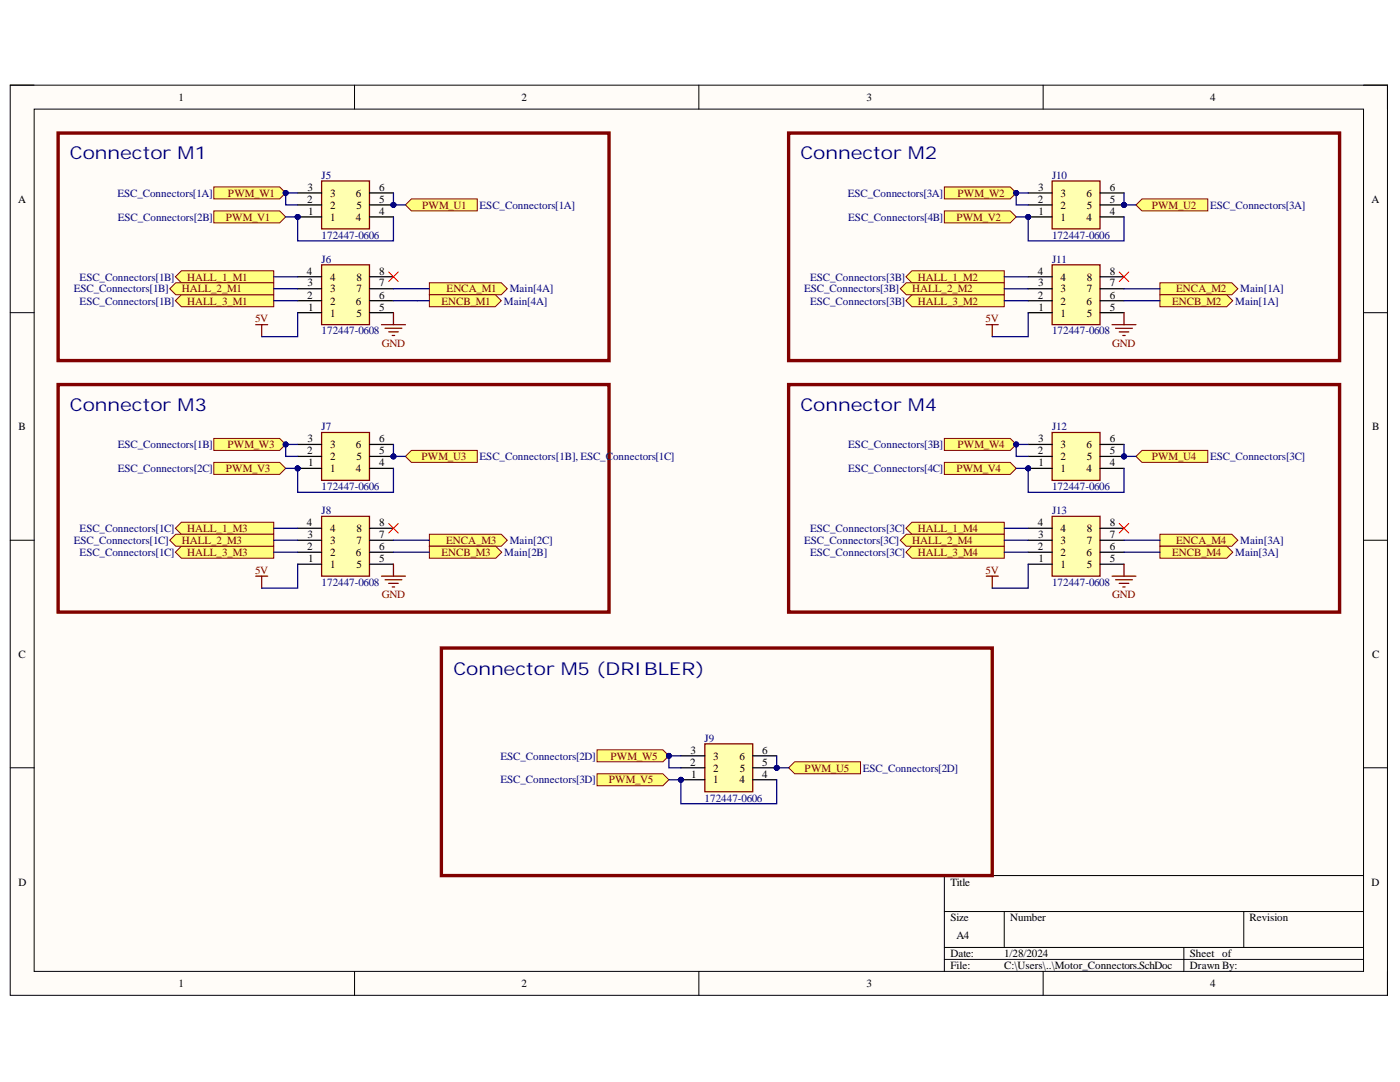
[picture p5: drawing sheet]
<svg xmlns="http://www.w3.org/2000/svg" width="279mm" height="216mm" viewBox="0 0 279 216" stroke-linecap="round" stroke-linejoin="round" font-family="sans-serif">
<defs><g id="words">
<g font-size="3.6" fill="#000080">
<text x="14" y="31.8">Connector M1</text>
<text x="159.7" y="31.8">Connector M2</text>
<text x="14" y="82">Connector M3</text>
<text x="159.7" y="82">Connector M4</text>
<text x="90.5" y="134.6">Connector M5 (DRIBLER)</text>
</g>
<g font-size="2.2">
<text x="35.6" y="20.1">1</text>
<text x="104.1" y="20.1">2</text>
<text x="172.9" y="20.1">3</text>
<text x="241.5" y="20.1">4</text>
<text x="3.6" y="40.4">A</text>
<text x="61.3" y="40.4">2</text>
<text x="61.4" y="38">3</text>
<text x="65.9" y="41.7">2</text>
<text x="65.9" y="39.2">3</text>
<text x="71" y="39.2">6</text>
<text x="71.1" y="41.7">5</text>
<text x="75.7" y="40.4">5</text>
<text x="75.7" y="38">6</text>
<text x="207.1" y="40.4">2</text>
<text x="207.2" y="38">3</text>
<text x="211.7" y="41.7">2</text>
<text x="211.7" y="39.2">3</text>
<text x="216.8" y="39.2">6</text>
<text x="216.9" y="41.7">5</text>
<text x="221.5" y="40.4">5</text>
<text x="221.5" y="38">6</text>
<text x="273.7" y="40.4">A</text>
<text x="61.5" y="42.9">1</text>
<text x="65.9" y="44.1">1</text>
<text x="71" y="44.1">4</text>
<text x="75.7" y="42.9">4</text>
<text x="207.3" y="42.9">1</text>
<text x="211.7" y="44.1">1</text>
<text x="216.8" y="44.1">4</text>
<text x="221.5" y="42.9">4</text>
<text x="61.2" y="54.8">4</text>
<text x="61.3" y="59.6">2</text>
<text x="61.4" y="57.2">3</text>
<text x="65.9" y="58.3">3</text>
<text x="65.9" y="56">4</text>
<text x="71.1" y="58.3">7</text>
<text x="71.1" y="56">8</text>
<text x="75.7" y="59.6">6</text>
<text x="75.7" y="57.2">7</text>
<text x="75.7" y="54.8">8</text>
<text x="207.1" y="59.6">2</text>
<text x="207.1" y="54.8">4</text>
<text x="207.2" y="57.2">3</text>
<text x="211.7" y="58.3">3</text>
<text x="211.7" y="56">4</text>
<text x="216.9" y="58.3">7</text>
<text x="216.9" y="56">8</text>
<text x="221.5" y="59.6">6</text>
<text x="221.5" y="57.2">7</text>
<text x="221.5" y="54.8">8</text>
<text x="61.5" y="62">1</text>
<text x="65.9" y="63.2">1</text>
<text x="65.9" y="60.8">2</text>
<text x="71" y="60.8">6</text>
<text x="71.1" y="63.2">5</text>
<text x="75.7" y="62">5</text>
<text x="207.3" y="62">1</text>
<text x="211.7" y="63.2">1</text>
<text x="211.7" y="60.8">2</text>
<text x="216.8" y="60.8">6</text>
<text x="216.9" y="63.2">5</text>
<text x="221.5" y="62">5</text>
<text x="3.7" y="85.8">B</text>
<text x="61.4" y="88.3">3</text>
<text x="65.9" y="89.5">3</text>
<text x="71" y="89.5">6</text>
<text x="75.7" y="88.3">6</text>
<text x="207.2" y="88.3">3</text>
<text x="211.7" y="89.5">3</text>
<text x="216.8" y="89.5">6</text>
<text x="221.5" y="88.3">6</text>
<text x="273.8" y="85.8">B</text>
<text x="61.3" y="90.6">2</text>
<text x="61.5" y="93">1</text>
<text x="65.9" y="94.2">1</text>
<text x="65.9" y="91.8">2</text>
<text x="71" y="94.2">4</text>
<text x="71.1" y="91.8">5</text>
<text x="75.7" y="93">4</text>
<text x="75.7" y="90.6">5</text>
<text x="207.1" y="90.6">2</text>
<text x="207.3" y="93">1</text>
<text x="211.7" y="94.2">1</text>
<text x="211.7" y="91.8">2</text>
<text x="216.8" y="94.2">4</text>
<text x="216.9" y="91.8">5</text>
<text x="221.5" y="93">4</text>
<text x="221.5" y="90.6">5</text>
<text x="61.2" y="105">4</text>
<text x="61.4" y="107.4">3</text>
<text x="65.9" y="106.2">4</text>
<text x="71.1" y="106.2">8</text>
<text x="75.7" y="107.4">7</text>
<text x="75.7" y="105">8</text>
<text x="207.1" y="105">4</text>
<text x="207.2" y="107.4">3</text>
<text x="211.7" y="106.2">4</text>
<text x="216.9" y="106.2">8</text>
<text x="221.5" y="107.4">7</text>
<text x="221.5" y="105">8</text>
<text x="61.3" y="109.7">2</text>
<text x="61.5" y="112.1">1</text>
<text x="65.9" y="113.4">1</text>
<text x="65.9" y="110.9">2</text>
<text x="65.9" y="108.6">3</text>
<text x="71" y="110.9">6</text>
<text x="71.1" y="113.4">5</text>
<text x="71.1" y="108.6">7</text>
<text x="75.7" y="112.1">5</text>
<text x="75.7" y="109.7">6</text>
<text x="207.1" y="109.7">2</text>
<text x="207.3" y="112.1">1</text>
<text x="211.7" y="113.4">1</text>
<text x="211.7" y="110.9">2</text>
<text x="211.7" y="108.6">3</text>
<text x="216.8" y="110.9">6</text>
<text x="216.9" y="113.4">5</text>
<text x="216.9" y="108.6">7</text>
<text x="221.5" y="112.1">5</text>
<text x="221.5" y="109.7">6</text>
<text x="3.7" y="131.3">C</text>
<text x="273.8" y="131.3">C</text>
<text x="137.8" y="152.8">2</text>
<text x="137.8" y="150.4">3</text>
<text x="137.9" y="155.1">1</text>
<text x="142.3" y="154">2</text>
<text x="142.3" y="151.6">3</text>
<text x="147.6" y="151.6">6</text>
<text x="147.6" y="154">5</text>
<text x="152.1" y="155.1">4</text>
<text x="152.1" y="152.8">5</text>
<text x="152.1" y="150.4">6</text>
<text x="142.3" y="156.3">1</text>
<text x="147.6" y="156.3">4</text>
<text x="3.7" y="176.7">D</text>
<text x="189.7" y="176.7">Title</text>
<text x="273.7" y="176.7">D</text>
<text x="189.7" y="183.8">Size</text>
<text x="201.6" y="183.8">Number</text>
<text x="249.4" y="183.8">Revision</text>
<text x="189.7" y="191">Date:</text>
<text x="190.9" y="187.4">A4</text>
<text x="200.4" y="191">1/28/2024</text>
<text x="237.5" y="191">Sheet of</text>
<text x="35.6" y="197">1</text>
<text x="104.1" y="197">2</text>
<text x="172.9" y="197">3</text>
<text x="189.7" y="193.4">File:</text>
<text x="200.4" y="193.4">C:\Users\..\Motor_Connectors.SchDoc</text>
<text x="237.5" y="193.4">Drawn By:</text>
<text x="241.5" y="197">4</text>
</g>
<g font-size="2.2" fill="#000080">
<text x="64.2" y="35.7">J5</text>
<text x="210" y="35.7">J10</text>
<text x="23.4" y="39.2">ESC_Connectors[1A]</text>
<text x="95.7" y="41.7">ESC_Connectors[1A]</text>
<text x="169.2" y="39.2">ESC_Connectors[3A]</text>
<text x="241.5" y="41.7">ESC_Connectors[3A]</text>
<text x="23.5" y="44.1">ESC_Connectors[2B]</text>
<text x="64.2" y="47.6">172447-0606</text>
<text x="169.3" y="44.1">ESC_Connectors[4B]</text>
<text x="210" y="47.6">172447-0606</text>
<text x="64.2" y="52.4">J6</text>
<text x="210" y="52.4">J11</text>
<text x="14.7" y="58.3">ESC_Connectors[1B]</text>
<text x="15.9" y="56">ESC_Connectors[1B]</text>
<text x="101.7" y="58.3">Main[4A]</text>
<text x="160.5" y="58.3">ESC_Connectors[3B]</text>
<text x="161.7" y="56">ESC_Connectors[3B]</text>
<text x="247.5" y="58.3">Main[1A]</text>
<text x="15.9" y="60.8">ESC_Connectors[1B]</text>
<text x="100.5" y="60.8">Main[4A]</text>
<text x="161.7" y="60.8">ESC_Connectors[3B]</text>
<text x="246.5" y="60.8">Main[1A]</text>
<text x="64.2" y="66.7">172447-0608</text>
<text x="210" y="66.7">172447-0608</text>
<text x="23.5" y="89.5">ESC_Connectors[1B]</text>
<text x="64.2" y="85.8">J7</text>
<text x="169.3" y="89.5">ESC_Connectors[3B]</text>
<text x="210" y="85.8">J12</text>
<text x="23.5" y="94.2">ESC_Connectors[2C]</text>
<text x="95.7" y="91.8">ESC_Connectors[1B], ESC_Connectors[1C]</text>
<text x="169.3" y="94.2">ESC_Connectors[4C]</text>
<text x="241.5" y="91.8">ESC_Connectors[3C]</text>
<text x="64.2" y="97.8">172447-0606</text>
<text x="210" y="97.8">172447-0606</text>
<text x="15.9" y="106.2">ESC_Connectors[1C]</text>
<text x="64.2" y="102.6">J8</text>
<text x="161.7" y="106.2">ESC_Connectors[3C]</text>
<text x="210" y="102.6">J13</text>
<text x="14.7" y="108.6">ESC_Connectors[1C]</text>
<text x="15.9" y="110.9">ESC_Connectors[1C]</text>
<text x="100.6" y="110.9">Main[2B]</text>
<text x="101.7" y="108.6">Main[2C]</text>
<text x="160.5" y="108.6">ESC_Connectors[3C]</text>
<text x="161.7" y="110.9">ESC_Connectors[3C]</text>
<text x="246.5" y="110.9">Main[3A]</text>
<text x="247.5" y="108.6">Main[3A]</text>
<text x="64.2" y="116.9">172447-0608</text>
<text x="210" y="116.9">172447-0608</text>
<text x="140.6" y="148">J9</text>
<text x="99.9" y="151.6">ESC_Connectors[2D]</text>
<text x="172.2" y="154">ESC_Connectors[2D]</text>
<text x="99.9" y="156.3">ESC_Connectors[3D]</text>
<text x="140.6" y="160">172447-0606</text>
</g>
<g font-size="2.2" fill="#800000">
<text x="45.5" y="39.2">PWM_W1</text>
<text x="84.2" y="41.7">PWM_U1</text>
<text x="191.1" y="39.2">PWM_W2</text>
<text x="229.8" y="41.7">PWM_U2</text>
<text x="45.1" y="44.1">PWM_V1</text>
<text x="190.9" y="44.1">PWM_V2</text>
<text x="36.3" y="58.3">HALL_2_M1</text>
<text x="37.4" y="56">HALL_1_M1</text>
<text x="89.1" y="58.3">ENCA_M1</text>
<text x="182.1" y="58.3">HALL_2_M2</text>
<text x="183.2" y="56">HALL_1_M2</text>
<text x="234.7" y="58.3">ENCA_M2</text>
<text x="37.4" y="60.8">HALL_3_M1</text>
<text x="50.9" y="64.3">5V</text>
<text x="88.1" y="60.8">ENCB_M1</text>
<text x="183.2" y="60.8">HALL_3_M2</text>
<text x="196.7" y="64.3">5V</text>
<text x="233.9" y="60.8">ENCB_M2</text>
<text x="76.2" y="69.2">GND</text>
<text x="222" y="69.2">GND</text>
<text x="45.4" y="89.5">PWM_W3</text>
<text x="191.1" y="89.5">PWM_W4</text>
<text x="45.1" y="94.2">PWM_V3</text>
<text x="84.1" y="91.8">PWM_U3</text>
<text x="190.9" y="94.2">PWM_V4</text>
<text x="229.8" y="91.8">PWM_U4</text>
<text x="37.4" y="106.2">HALL_1_M3</text>
<text x="183.2" y="106.2">HALL_1_M4</text>
<text x="36.3" y="108.6">HALL_2_M3</text>
<text x="37.4" y="110.9">HALL_3_M3</text>
<text x="88.1" y="110.9">ENCB_M3</text>
<text x="89" y="108.6">ENCA_M3</text>
<text x="182.1" y="108.6">HALL_2_M4</text>
<text x="183.2" y="110.9">HALL_3_M4</text>
<text x="233.9" y="110.9">ENCB_M4</text>
<text x="234.7" y="108.6">ENCA_M4</text>
<text x="50.9" y="114.6">5V</text>
<text x="76.2" y="119.3">GND</text>
<text x="196.7" y="114.6">5V</text>
<text x="222" y="119.3">GND</text>
<text x="121.9" y="151.6">PWM_W5</text>
<text x="160.6" y="154">PWM_U5</text>
<text x="121.5" y="156.3">PWM_V5</text>
</g>
</g></defs>
<path d="M2 17h274.9v181.6h-274.9z" fill-rule="evenodd" fill="#fffcf8"/>
<path d="M2 17h274.9v181.6h-274.9z" fill="none" stroke="#000" stroke-width=".2"/>
<path d="M6.8 21.8h265.3v172h-265.3z" fill-rule="evenodd" fill="#fffcf8"/>
<g fill="none" stroke="#000" stroke-width=".2">
<path d="M2 17h4.8M70.8 17v4.8M139.5 17v4.8M208.2 17v4.8M272.1 17h4.8v4.8M6.8 21.8h265.3v172h-265.3zM2 62.4h4.8M272.1 62.4h4.8M2 107.8h4.8M272.1 107.8h4.8M2 153.2h4.8M272.1 153.2h4.8"/>
<path d="M272.1 174.7h-83.6v19.1M70.8 193.8v4.8M139.5 193.8v4.8M188.5 181.9h83.6M188.5 189.1h83.6M188.5 191.4h83.6M200.4 181.9v7.2M208.2 193.8v4.8M236.3 189.1v4.7M248.2 181.9v7.2M276.9 193.8v4.8"/>
</g>
<path d="M11.6 26.5h109.9v45.5h-109.9z" fill="none" stroke="#800000" stroke-width=".68"/>
<circle cx="59.4" cy="43.3" r=".48" fill="#000080"/>
<circle cx="59.4" cy="43.3" r=".48" fill="none" stroke="#000080" stroke-width=".2"/>
<circle cx="78.5" cy="40.9" r=".48" fill="#000080"/>
<circle cx="78.5" cy="40.9" r=".48" fill="none" stroke="#000080" stroke-width=".2"/>
<path d="M64.2 36.1h9.5v9.6h-9.5z" fill-rule="evenodd" fill="#ffffb0"/>
<path d="M64.2 36.1h9.5v9.6h-9.5z" fill="none" stroke="#800000" stroke-width=".25"/>
<path d="M59.4 43.3h4.8" fill="none" stroke="#000" stroke-width=".25"/>
<circle cx="59.4" cy="43.3" r=".48" fill="#000080"/>
<circle cx="59.4" cy="43.3" r=".48" fill="none" stroke="#000080" stroke-width=".2"/>
<path d="M59.4 38.5h4.8M59.4 40.9h4.8M73.7 40.9h4.8M73.7 43.3h4.8" fill="none" stroke="#000" stroke-width=".25"/>
<circle cx="78.5" cy="40.9" r=".48" fill="#000080"/>
<circle cx="78.5" cy="40.9" r=".48" fill="none" stroke="#000080" stroke-width=".2"/>
<path d="M73.7 38.5h4.8" fill="none" stroke="#000" stroke-width=".25"/>
<path d="M64.2 52.8h9.5v12h-9.5z" fill-rule="evenodd" fill="#ffffb0"/>
<path d="M64.2 52.8h9.5v12h-9.5z" fill="none" stroke="#800000" stroke-width=".25"/>
<path d="M59.4 57.6h4.8M59.4 55.2h4.8M73.7 57.6h4.8M73.7 55.2h4.8M59.4 62.4h4.8M59.4 60h4.8M73.7 62.4h4.8M73.7 60h4.8" fill="none" stroke="#000" stroke-width=".25"/>
<path d="M80.9 40.9l1.2-1.2h13.2v2.4h-13.2z" fill-rule="evenodd" fill="#ffff80"/>
<path d="M80.9 40.9l1.2-1.2h13.2v2.4h-13.2z" fill="none" stroke="#800000" stroke-width=".2"/>
<path d="M42.7 37.3h13.1l1.2 1.2-1.2 1.2h-13.1z" fill-rule="evenodd" fill="#ffff80"/>
<path d="M42.7 37.3h13.1l1.2 1.2-1.2 1.2h-13.1z" fill="none" stroke="#800000" stroke-width=".2"/>
<circle cx="57" cy="38.5" r=".48" fill="#000080"/>
<circle cx="57" cy="38.5" r=".48" fill="none" stroke="#000080" stroke-width=".2"/>
<path d="M35 55.2l1.2-1.2h18.4v2.4h-18.4z" fill-rule="evenodd" fill="#ffff80"/>
<path d="M35 55.2l1.2-1.2h18.4v2.4h-18.4z" fill="none" stroke="#800000" stroke-width=".2"/>
<path d="M35 60l1.2-1.2h18.4v2.4h-18.4z" fill-rule="evenodd" fill="#ffff80"/>
<path d="M35 60l1.2-1.2h18.4v2.4h-18.4z" fill="none" stroke="#800000" stroke-width=".2"/>
<path d="M33.9 57.6l1.2-1.2h19.5v2.4h-19.5z" fill-rule="evenodd" fill="#ffff80"/>
<path d="M33.9 57.6l1.2-1.2h19.5v2.4h-19.5z" fill="none" stroke="#800000" stroke-width=".2"/>
<path d="M76.1 64.8h4.8M76.8 65.5h3.4M77.6 66.2h1.9M78.3 66.9h.5M78.5 62.4v2.4" fill="none" stroke="#800000" stroke-width=".25"/>
<path d="M42.7 42.1h13.1l1.2 1.2-1.2 1.2h-13.1z" fill-rule="evenodd" fill="#ffff80"/>
<path d="M42.7 42.1h13.1l1.2 1.2-1.2 1.2h-13.1z" fill="none" stroke="#800000" stroke-width=".2"/>
<path d="M85.7 56.4h14.3l1.2 1.2-1.2 1.2h-14.3z" fill-rule="evenodd" fill="#ffff80"/>
<path d="M85.7 56.4h14.3l1.2 1.2-1.2 1.2h-14.3z" fill="none" stroke="#800000" stroke-width=".2"/>
<path d="M85.7 58.8h13.1l1.2 1.2-1.2 1.2h-13.1z" fill-rule="evenodd" fill="#ffff80"/>
<path d="M85.7 58.8h13.1l1.2 1.2-1.2 1.2h-13.1z" fill="none" stroke="#800000" stroke-width=".2"/>
<path d="M51 64.8h2.4M52.2 64.8v2.4" fill="none" stroke="#800000" stroke-width=".25"/>
<path d="M77.6 54.3l1.9 1.9M79.5 54.3l-1.9 1.9" fill="none" stroke="#f00" stroke-width=".2"/>
<path d="M157.4 26.5h109.9v45.5h-109.9z" fill="none" stroke="#800000" stroke-width=".68"/>
<circle cx="205.2" cy="43.3" r=".48" fill="#000080"/>
<circle cx="205.2" cy="43.3" r=".48" fill="none" stroke="#000080" stroke-width=".2"/>
<circle cx="224.3" cy="40.9" r=".48" fill="#000080"/>
<circle cx="224.3" cy="40.9" r=".48" fill="none" stroke="#000080" stroke-width=".2"/>
<path d="M210 36.1h9.5v9.6h-9.5z" fill-rule="evenodd" fill="#ffffb0"/>
<path d="M210 36.1h9.5v9.6h-9.5z" fill="none" stroke="#800000" stroke-width=".25"/>
<path d="M205.2 43.3h4.8" fill="none" stroke="#000" stroke-width=".25"/>
<circle cx="205.2" cy="43.3" r=".48" fill="#000080"/>
<circle cx="205.2" cy="43.3" r=".48" fill="none" stroke="#000080" stroke-width=".2"/>
<path d="M205.2 38.5h4.8M205.2 40.9h4.8M219.5 40.9h4.8M219.5 43.3h4.8" fill="none" stroke="#000" stroke-width=".25"/>
<circle cx="224.3" cy="40.9" r=".48" fill="#000080"/>
<circle cx="224.3" cy="40.9" r=".48" fill="none" stroke="#000080" stroke-width=".2"/>
<path d="M219.5 38.5h4.8" fill="none" stroke="#000" stroke-width=".25"/>
<path d="M210 52.8h9.5v12h-9.5z" fill-rule="evenodd" fill="#ffffb0"/>
<path d="M210 52.8h9.5v12h-9.5z" fill="none" stroke="#800000" stroke-width=".25"/>
<path d="M205.2 57.6h4.8M205.2 55.2h4.8M219.5 57.6h4.8M219.5 55.2h4.8M205.2 62.4h4.8M205.2 60h4.8M219.5 62.4h4.8M219.5 60h4.8" fill="none" stroke="#000" stroke-width=".25"/>
<path d="M226.7 40.9l1.2-1.2h13.1v2.4h-13.1z" fill-rule="evenodd" fill="#ffff80"/>
<path d="M226.7 40.9l1.2-1.2h13.1v2.4h-13.1z" fill="none" stroke="#800000" stroke-width=".2"/>
<path d="M188.5 37.3h13.1l1.2 1.2-1.2 1.2h-13.1z" fill-rule="evenodd" fill="#ffff80"/>
<path d="M188.5 37.3h13.1l1.2 1.2-1.2 1.2h-13.1z" fill="none" stroke="#800000" stroke-width=".2"/>
<circle cx="202.8" cy="38.5" r=".48" fill="#000080"/>
<circle cx="202.8" cy="38.5" r=".48" fill="none" stroke="#000080" stroke-width=".2"/>
<path d="M180.8 55.2l1.2-1.2h18.4v2.4h-18.4z" fill-rule="evenodd" fill="#ffff80"/>
<path d="M180.8 55.2l1.2-1.2h18.4v2.4h-18.4z" fill="none" stroke="#800000" stroke-width=".2"/>
<path d="M180.8 60l1.2-1.2h18.4v2.4h-18.4z" fill-rule="evenodd" fill="#ffff80"/>
<path d="M180.8 60l1.2-1.2h18.4v2.4h-18.4z" fill="none" stroke="#800000" stroke-width=".2"/>
<path d="M179.7 57.6l1.2-1.2h19.5v2.4h-19.5z" fill-rule="evenodd" fill="#ffff80"/>
<path d="M179.7 57.6l1.2-1.2h19.5v2.4h-19.5z" fill="none" stroke="#800000" stroke-width=".2"/>
<path d="M221.9 64.8h4.8M222.6 65.5h3.4M223.4 66.2h1.9M224.1 66.9h.5M224.3 62.4v2.4" fill="none" stroke="#800000" stroke-width=".25"/>
<path d="M188.5 42.1h13.1l1.2 1.2-1.2 1.2h-13.1z" fill-rule="evenodd" fill="#ffff80"/>
<path d="M188.5 42.1h13.1l1.2 1.2-1.2 1.2h-13.1z" fill="none" stroke="#800000" stroke-width=".2"/>
<path d="M231.5 56.4h14.3l1.2 1.2-1.2 1.2h-14.3z" fill-rule="evenodd" fill="#ffff80"/>
<path d="M231.5 56.4h14.3l1.2 1.2-1.2 1.2h-14.3z" fill="none" stroke="#800000" stroke-width=".2"/>
<path d="M231.5 58.8h13.3l1.2 1.2-1.2 1.2h-13.3z" fill-rule="evenodd" fill="#ffff80"/>
<path d="M231.5 58.8h13.3l1.2 1.2-1.2 1.2h-13.3z" fill="none" stroke="#800000" stroke-width=".2"/>
<path d="M196.8 64.8h2.4M198 64.8v2.4" fill="none" stroke="#800000" stroke-width=".25"/>
<path d="M223.4 54.3l1.9 1.9M225.3 54.3l-1.9 1.9" fill="none" stroke="#f00" stroke-width=".2"/>
<path d="M11.6 76.7h109.9v45.4h-109.9z" fill="none" stroke="#800000" stroke-width=".68"/>
<circle cx="59.4" cy="93.5" r=".48" fill="#000080"/>
<circle cx="59.4" cy="93.5" r=".48" fill="none" stroke="#000080" stroke-width=".2"/>
<circle cx="78.5" cy="91.1" r=".48" fill="#000080"/>
<circle cx="78.5" cy="91.1" r=".48" fill="none" stroke="#000080" stroke-width=".2"/>
<path d="M64.2 86.3h9.5v9.6h-9.5z" fill-rule="evenodd" fill="#ffffb0"/>
<path d="M64.2 86.3h9.5v9.6h-9.5z" fill="none" stroke="#800000" stroke-width=".25"/>
<path d="M59.4 93.5h4.8" fill="none" stroke="#000" stroke-width=".25"/>
<circle cx="59.4" cy="93.5" r=".48" fill="#000080"/>
<circle cx="59.4" cy="93.5" r=".48" fill="none" stroke="#000080" stroke-width=".2"/>
<path d="M59.4 91.1h4.8M59.4 88.7h4.8M73.7 91.1h4.8M73.7 93.5h4.8" fill="none" stroke="#000" stroke-width=".25"/>
<circle cx="78.5" cy="91.1" r=".48" fill="#000080"/>
<circle cx="78.5" cy="91.1" r=".48" fill="none" stroke="#000080" stroke-width=".2"/>
<path d="M73.7 88.7h4.8" fill="none" stroke="#000" stroke-width=".25"/>
<path d="M64.2 103h9.5v12h-9.5z" fill-rule="evenodd" fill="#ffffb0"/>
<path d="M64.2 103h9.5v12h-9.5z" fill="none" stroke="#800000" stroke-width=".25"/>
<path d="M59.4 112.6h4.8M59.4 110.2h4.8M59.4 107.8h4.8M59.4 105.4h4.8M73.7 112.6h4.8M73.7 110.2h4.8M73.7 107.8h4.8M73.7 105.4h4.8" fill="none" stroke="#000" stroke-width=".25"/>
<path d="M80.9 91.1l1.2-1.2h13.2v2.4h-13.2z" fill-rule="evenodd" fill="#ffff80"/>
<path d="M80.9 91.1l1.2-1.2h13.2v2.4h-13.2z" fill="none" stroke="#800000" stroke-width=".2"/>
<path d="M42.7 87.5h13.1l1.2 1.2-1.2 1.2h-13.1z" fill-rule="evenodd" fill="#ffff80"/>
<path d="M42.7 87.5h13.1l1.2 1.2-1.2 1.2h-13.1z" fill="none" stroke="#800000" stroke-width=".2"/>
<circle cx="57" cy="88.7" r=".48" fill="#000080"/>
<circle cx="57" cy="88.7" r=".48" fill="none" stroke="#000080" stroke-width=".2"/>
<path d="M36.2 104.2h18.4v2.4h-18.4l-1.2-1.2z" fill-rule="evenodd" fill="#ffff80"/>
<path d="M36.2 104.2h18.4v2.4h-18.4l-1.2-1.2z" fill="none" stroke="#800000" stroke-width=".2"/>
<path d="M35 110.2l1.2-1.2h18.4v2.4h-18.4z" fill-rule="evenodd" fill="#ffff80"/>
<path d="M35 110.2l1.2-1.2h18.4v2.4h-18.4z" fill="none" stroke="#800000" stroke-width=".2"/>
<path d="M33.9 107.8l1.2-1.2h19.5v2.4h-19.5z" fill-rule="evenodd" fill="#ffff80"/>
<path d="M33.9 107.8l1.2-1.2h19.5v2.4h-19.5z" fill="none" stroke="#800000" stroke-width=".2"/>
<path d="M76.1 115h4.8M76.8 115.7h3.4M77.6 116.4h1.9M78.3 117.1h.5M78.5 112.6v2.4" fill="none" stroke="#800000" stroke-width=".25"/>
<path d="M42.7 92.3h13.1l1.2 1.2-1.2 1.2h-13.1z" fill-rule="evenodd" fill="#ffff80"/>
<path d="M42.7 92.3h13.1l1.2 1.2-1.2 1.2h-13.1z" fill="none" stroke="#800000" stroke-width=".2"/>
<path d="M85.7 106.6h14.3l1.2 1.2-1.2 1.2h-14.3z" fill-rule="evenodd" fill="#ffff80"/>
<path d="M85.7 106.6h14.3l1.2 1.2-1.2 1.2h-14.3z" fill="none" stroke="#800000" stroke-width=".2"/>
<path d="M85.7 109h13.2l1.2 1.2-1.2 1.2h-13.2z" fill-rule="evenodd" fill="#ffff80"/>
<path d="M85.7 109h13.2l1.2 1.2-1.2 1.2h-13.2z" fill="none" stroke="#800000" stroke-width=".2"/>
<path d="M51 115h2.4M52.2 115v2.4" fill="none" stroke="#800000" stroke-width=".25"/>
<path d="M77.6 104.5l1.9 1.9M79.5 104.5l-1.9 1.9" fill="none" stroke="#f00" stroke-width=".2"/>
<path d="M157.4 76.7h109.9v45.4h-109.9z" fill="none" stroke="#800000" stroke-width=".68"/>
<circle cx="205.2" cy="93.5" r=".48" fill="#000080"/>
<circle cx="205.2" cy="93.5" r=".48" fill="none" stroke="#000080" stroke-width=".2"/>
<circle cx="224.3" cy="91.1" r=".48" fill="#000080"/>
<circle cx="224.3" cy="91.1" r=".48" fill="none" stroke="#000080" stroke-width=".2"/>
<path d="M210 86.3h9.5v9.6h-9.5z" fill-rule="evenodd" fill="#ffffb0"/>
<path d="M210 86.3h9.5v9.6h-9.5z" fill="none" stroke="#800000" stroke-width=".25"/>
<path d="M205.2 93.5h4.8" fill="none" stroke="#000" stroke-width=".25"/>
<circle cx="205.2" cy="93.5" r=".48" fill="#000080"/>
<circle cx="205.2" cy="93.5" r=".48" fill="none" stroke="#000080" stroke-width=".2"/>
<path d="M205.2 91.1h4.8M205.2 88.7h4.8M219.5 91.1h4.8M219.5 93.5h4.8" fill="none" stroke="#000" stroke-width=".25"/>
<circle cx="224.3" cy="91.1" r=".48" fill="#000080"/>
<circle cx="224.3" cy="91.1" r=".48" fill="none" stroke="#000080" stroke-width=".2"/>
<path d="M219.5 88.7h4.8" fill="none" stroke="#000" stroke-width=".25"/>
<path d="M210 103h9.5v12h-9.5z" fill-rule="evenodd" fill="#ffffb0"/>
<path d="M210 103h9.5v12h-9.5z" fill="none" stroke="#800000" stroke-width=".25"/>
<path d="M205.2 112.6h4.8M205.2 110.2h4.8M205.2 107.8h4.8M205.2 105.4h4.8M219.5 112.6h4.8M219.5 110.2h4.8M219.5 107.8h4.8M219.5 105.4h4.8" fill="none" stroke="#000" stroke-width=".25"/>
<path d="M226.7 91.1l1.2-1.2h13.1v2.4h-13.1z" fill-rule="evenodd" fill="#ffff80"/>
<path d="M226.7 91.1l1.2-1.2h13.1v2.4h-13.1z" fill="none" stroke="#800000" stroke-width=".2"/>
<path d="M188.5 87.5h13.1l1.2 1.2-1.2 1.2h-13.1z" fill-rule="evenodd" fill="#ffff80"/>
<path d="M188.5 87.5h13.1l1.2 1.2-1.2 1.2h-13.1z" fill="none" stroke="#800000" stroke-width=".2"/>
<circle cx="202.8" cy="88.7" r=".48" fill="#000080"/>
<circle cx="202.8" cy="88.7" r=".48" fill="none" stroke="#000080" stroke-width=".2"/>
<path d="M180.8 105.4l1.2-1.2h18.4v2.4h-18.4z" fill-rule="evenodd" fill="#ffff80"/>
<path d="M180.8 105.4l1.2-1.2h18.4v2.4h-18.4z" fill="none" stroke="#800000" stroke-width=".2"/>
<path d="M180.8 110.2l1.2-1.2h18.4v2.4h-18.4z" fill-rule="evenodd" fill="#ffff80"/>
<path d="M180.8 110.2l1.2-1.2h18.4v2.4h-18.4z" fill="none" stroke="#800000" stroke-width=".2"/>
<path d="M179.7 107.8l1.2-1.2h19.5v2.4h-19.5z" fill-rule="evenodd" fill="#ffff80"/>
<path d="M179.7 107.8l1.2-1.2h19.5v2.4h-19.5z" fill="none" stroke="#800000" stroke-width=".2"/>
<path d="M221.9 115h4.8M222.6 115.7h3.4M223.4 116.4h1.9M224.1 117.1h.5M224.3 112.6v2.4" fill="none" stroke="#800000" stroke-width=".25"/>
<path d="M188.5 92.3h13.1l1.2 1.2-1.2 1.2h-13.1z" fill-rule="evenodd" fill="#ffff80"/>
<path d="M188.5 92.3h13.1l1.2 1.2-1.2 1.2h-13.1z" fill="none" stroke="#800000" stroke-width=".2"/>
<path d="M231.5 106.6h14.3l1.2 1.2-1.2 1.2h-14.3z" fill-rule="evenodd" fill="#ffff80"/>
<path d="M231.5 106.6h14.3l1.2 1.2-1.2 1.2h-14.3z" fill="none" stroke="#800000" stroke-width=".2"/>
<path d="M231.5 109h13.3l1.2 1.2-1.2 1.2h-13.3z" fill-rule="evenodd" fill="#ffff80"/>
<path d="M231.5 109h13.3l1.2 1.2-1.2 1.2h-13.3z" fill="none" stroke="#800000" stroke-width=".2"/>
<path d="M196.8 115h2.4M198 115v2.4" fill="none" stroke="#800000" stroke-width=".25"/>
<path d="M223.4 104.5l1.9 1.9M225.3 104.5l-1.9 1.9" fill="none" stroke="#f00" stroke-width=".2"/>
<path d="M88.1 129.3h109.9v45.4h-109.9z" fill="none" stroke="#800000" stroke-width=".68"/>
<circle cx="135.9" cy="155.6" r=".48" fill="#000080"/>
<circle cx="135.9" cy="155.6" r=".48" fill="none" stroke="#000080" stroke-width=".2"/>
<circle cx="155" cy="153.2" r=".48" fill="#000080"/>
<circle cx="155" cy="153.2" r=".48" fill="none" stroke="#000080" stroke-width=".2"/>
<path d="M140.7 148.4h9.5v9.6h-9.5z" fill-rule="evenodd" fill="#ffffb0"/>
<path d="M140.7 148.4h9.5v9.6h-9.5z" fill="none" stroke="#800000" stroke-width=".25"/>
<path d="M135.9 155.6h4.8" fill="none" stroke="#000" stroke-width=".25"/>
<circle cx="135.9" cy="155.6" r=".48" fill="#000080"/>
<circle cx="135.9" cy="155.6" r=".48" fill="none" stroke="#000080" stroke-width=".2"/>
<path d="M135.9 153.2h4.8M135.9 150.8h4.8M150.2 153.2h4.8M150.2 155.6h4.8" fill="none" stroke="#000" stroke-width=".25"/>
<circle cx="155" cy="153.2" r=".48" fill="#000080"/>
<circle cx="155" cy="153.2" r=".48" fill="none" stroke="#000080" stroke-width=".2"/>
<path d="M150.2 150.8h4.8" fill="none" stroke="#000" stroke-width=".25"/>
<path d="M157.4 153.2l1.2-1.2h13.1v2.4h-13.1z" fill-rule="evenodd" fill="#ffff80"/>
<path d="M157.4 153.2l1.2-1.2h13.1v2.4h-13.1z" fill="none" stroke="#800000" stroke-width=".2"/>
<path d="M119.2 149.6h13.1l1.2 1.2-1.2 1.2h-13.1z" fill-rule="evenodd" fill="#ffff80"/>
<path d="M119.2 149.6h13.1l1.2 1.2-1.2 1.2h-13.1z" fill="none" stroke="#800000" stroke-width=".2"/>
<circle cx="133.5" cy="150.8" r=".48" fill="#000080"/>
<circle cx="133.5" cy="150.8" r=".48" fill="none" stroke="#000080" stroke-width=".2"/>
<path d="M119.2 154.4h13.1l1.2 1.2-1.2 1.2h-13.1z" fill-rule="evenodd" fill="#ffff80"/>
<path d="M119.2 154.4h13.1l1.2 1.2-1.2 1.2h-13.1z" fill="none" stroke="#800000" stroke-width=".2"/>
<path d="M57 38.5h2.4" fill="none" stroke="#000080" stroke-width=".25"/>
<circle cx="57" cy="38.5" r=".48" fill="#000080"/>
<circle cx="57" cy="38.5" r=".48" fill="none" stroke="#000080" stroke-width=".2"/>
<path d="M78.5 40.9h2.4" fill="none" stroke="#000080" stroke-width=".25"/>
<circle cx="78.5" cy="40.9" r=".48" fill="#000080"/>
<circle cx="78.5" cy="40.9" r=".48" fill="none" stroke="#000080" stroke-width=".2"/>
<path d="M57 43.3h2.4" fill="none" stroke="#000080" stroke-width=".25"/>
<circle cx="59.4" cy="43.3" r=".48" fill="#000080"/>
<circle cx="59.4" cy="43.3" r=".48" fill="none" stroke="#000080" stroke-width=".2"/>
<path d="M57 38.5v2.4h2.4M54.6 57.6h4.8M54.6 55.2h4.8M78.5 57.6h7.2M54.6 60h4.8M59.4 62.4v4.8h-7.2M83.3 60h2.4" fill="none" stroke="#000080" stroke-width=".25"/>
<circle cx="57" cy="38.5" r=".48" fill="#000080"/>
<circle cx="57" cy="38.5" r=".48" fill="none" stroke="#000080" stroke-width=".2"/>
<path d="M78.5 38.5v2.4" fill="none" stroke="#000080" stroke-width=".25"/>
<circle cx="78.5" cy="40.9" r=".48" fill="#000080"/>
<circle cx="78.5" cy="40.9" r=".48" fill="none" stroke="#000080" stroke-width=".2"/>
<path d="M59.4 43.3v4.8h19.1v-4.8" fill="none" stroke="#000080" stroke-width=".25"/>
<circle cx="59.4" cy="43.3" r=".48" fill="#000080"/>
<circle cx="59.4" cy="43.3" r=".48" fill="none" stroke="#000080" stroke-width=".2"/>
<path d="M202.8 38.5h2.4" fill="none" stroke="#000080" stroke-width=".25"/>
<circle cx="202.8" cy="38.5" r=".48" fill="#000080"/>
<circle cx="202.8" cy="38.5" r=".48" fill="none" stroke="#000080" stroke-width=".2"/>
<path d="M224.3 40.9h2.4" fill="none" stroke="#000080" stroke-width=".25"/>
<circle cx="224.3" cy="40.9" r=".48" fill="#000080"/>
<circle cx="224.3" cy="40.9" r=".48" fill="none" stroke="#000080" stroke-width=".2"/>
<path d="M202.8 43.3h2.4" fill="none" stroke="#000080" stroke-width=".25"/>
<circle cx="205.2" cy="43.3" r=".48" fill="#000080"/>
<circle cx="205.2" cy="43.3" r=".48" fill="none" stroke="#000080" stroke-width=".2"/>
<path d="M202.8 38.5v2.4h2.4M200.4 57.6h4.8M200.4 55.2h4.8M224.3 57.6h7.2M200.4 60h4.8M205.2 62.4v4.8h-7.2M224.3 60h7.2" fill="none" stroke="#000080" stroke-width=".25"/>
<circle cx="202.8" cy="38.5" r=".48" fill="#000080"/>
<circle cx="202.8" cy="38.5" r=".48" fill="none" stroke="#000080" stroke-width=".2"/>
<path d="M224.3 38.5v2.4" fill="none" stroke="#000080" stroke-width=".25"/>
<circle cx="224.3" cy="40.9" r=".48" fill="#000080"/>
<circle cx="224.3" cy="40.9" r=".48" fill="none" stroke="#000080" stroke-width=".2"/>
<path d="M205.2 43.3v4.8h19.1v-4.8" fill="none" stroke="#000080" stroke-width=".25"/>
<circle cx="205.2" cy="43.3" r=".48" fill="#000080"/>
<circle cx="205.2" cy="43.3" r=".48" fill="none" stroke="#000080" stroke-width=".2"/>
<path d="M57 88.7h2.4" fill="none" stroke="#000080" stroke-width=".25"/>
<circle cx="57" cy="88.7" r=".48" fill="#000080"/>
<circle cx="57" cy="88.7" r=".48" fill="none" stroke="#000080" stroke-width=".2"/>
<path d="M78.5 91.1h2.4" fill="none" stroke="#000080" stroke-width=".25"/>
<circle cx="78.5" cy="91.1" r=".48" fill="#000080"/>
<circle cx="78.5" cy="91.1" r=".48" fill="none" stroke="#000080" stroke-width=".2"/>
<path d="M57 93.5h2.4" fill="none" stroke="#000080" stroke-width=".25"/>
<circle cx="59.4" cy="93.5" r=".48" fill="#000080"/>
<circle cx="59.4" cy="93.5" r=".48" fill="none" stroke="#000080" stroke-width=".2"/>
<path d="M57 88.7v2.4h2.4M54.6 107.8h4.8M54.6 110.2h4.8M54.6 105.4h4.8M59.4 112.6v4.8h-7.2M78.5 107.8h7.2M78.5 110.2h7.2" fill="none" stroke="#000080" stroke-width=".25"/>
<circle cx="57" cy="88.7" r=".48" fill="#000080"/>
<circle cx="57" cy="88.7" r=".48" fill="none" stroke="#000080" stroke-width=".2"/>
<path d="M78.5 88.7v2.4" fill="none" stroke="#000080" stroke-width=".25"/>
<circle cx="78.5" cy="91.1" r=".48" fill="#000080"/>
<circle cx="78.5" cy="91.1" r=".48" fill="none" stroke="#000080" stroke-width=".2"/>
<path d="M59.4 93.5v4.7h19.1v-4.7" fill="none" stroke="#000080" stroke-width=".25"/>
<circle cx="59.4" cy="93.5" r=".48" fill="#000080"/>
<circle cx="59.4" cy="93.5" r=".48" fill="none" stroke="#000080" stroke-width=".2"/>
<path d="M202.8 88.7h2.4" fill="none" stroke="#000080" stroke-width=".25"/>
<circle cx="202.8" cy="88.7" r=".48" fill="#000080"/>
<circle cx="202.8" cy="88.7" r=".48" fill="none" stroke="#000080" stroke-width=".2"/>
<path d="M224.3 91.1h2.4" fill="none" stroke="#000080" stroke-width=".25"/>
<circle cx="224.3" cy="91.1" r=".48" fill="#000080"/>
<circle cx="224.3" cy="91.1" r=".48" fill="none" stroke="#000080" stroke-width=".2"/>
<path d="M202.8 93.5h2.4" fill="none" stroke="#000080" stroke-width=".25"/>
<circle cx="205.2" cy="93.5" r=".48" fill="#000080"/>
<circle cx="205.2" cy="93.5" r=".48" fill="none" stroke="#000080" stroke-width=".2"/>
<path d="M202.8 88.7v2.4h2.4M200.4 110.2h4.8M200.4 105.4h4.8M200.4 107.8h4.8M205.2 112.6v4.8h-7.2M224.3 110.2h7.2" fill="none" stroke="#000080" stroke-width=".25"/>
<circle cx="202.8" cy="88.7" r=".48" fill="#000080"/>
<circle cx="202.8" cy="88.7" r=".48" fill="none" stroke="#000080" stroke-width=".2"/>
<path d="M224.3 88.7v2.4" fill="none" stroke="#000080" stroke-width=".25"/>
<circle cx="224.3" cy="91.1" r=".48" fill="#000080"/>
<circle cx="224.3" cy="91.1" r=".48" fill="none" stroke="#000080" stroke-width=".2"/>
<path d="M205.2 93.5v4.7h19.1v-4.7" fill="none" stroke="#000080" stroke-width=".25"/>
<circle cx="205.2" cy="93.5" r=".48" fill="#000080"/>
<circle cx="205.2" cy="93.5" r=".48" fill="none" stroke="#000080" stroke-width=".2"/>
<path d="M133.5 150.8h2.4" fill="none" stroke="#000080" stroke-width=".25"/>
<circle cx="133.5" cy="150.8" r=".48" fill="#000080"/>
<circle cx="133.5" cy="150.8" r=".48" fill="none" stroke="#000080" stroke-width=".2"/>
<path d="M155 153.2h2.4" fill="none" stroke="#000080" stroke-width=".25"/>
<circle cx="155" cy="153.2" r=".48" fill="#000080"/>
<circle cx="155" cy="153.2" r=".48" fill="none" stroke="#000080" stroke-width=".2"/>
<path d="M133.5 155.6h2.4" fill="none" stroke="#000080" stroke-width=".25"/>
<circle cx="135.9" cy="155.6" r=".48" fill="#000080"/>
<circle cx="135.9" cy="155.6" r=".48" fill="none" stroke="#000080" stroke-width=".2"/>
<path d="M133.5 150.8v2.4h2.4" fill="none" stroke="#000080" stroke-width=".25"/>
<circle cx="133.5" cy="150.8" r=".48" fill="#000080"/>
<circle cx="133.5" cy="150.8" r=".48" fill="none" stroke="#000080" stroke-width=".2"/>
<path d="M155 150.8v2.4" fill="none" stroke="#000080" stroke-width=".25"/>
<circle cx="155" cy="153.2" r=".48" fill="#000080"/>
<circle cx="155" cy="153.2" r=".48" fill="none" stroke="#000080" stroke-width=".2"/>
<path d="M135.9 155.6v4.8h19.1v-4.8" fill="none" stroke="#000080" stroke-width=".25"/>
<circle cx="135.9" cy="155.6" r=".48" fill="#000080"/>
<circle cx="135.9" cy="155.6" r=".48" fill="none" stroke="#000080" stroke-width=".2"/>
<path d="M78.5 60h4.8M224.3 107.8h7.2" fill="none" stroke="#000080" stroke-width=".25"/>
<use href="#words"/>
</svg>
